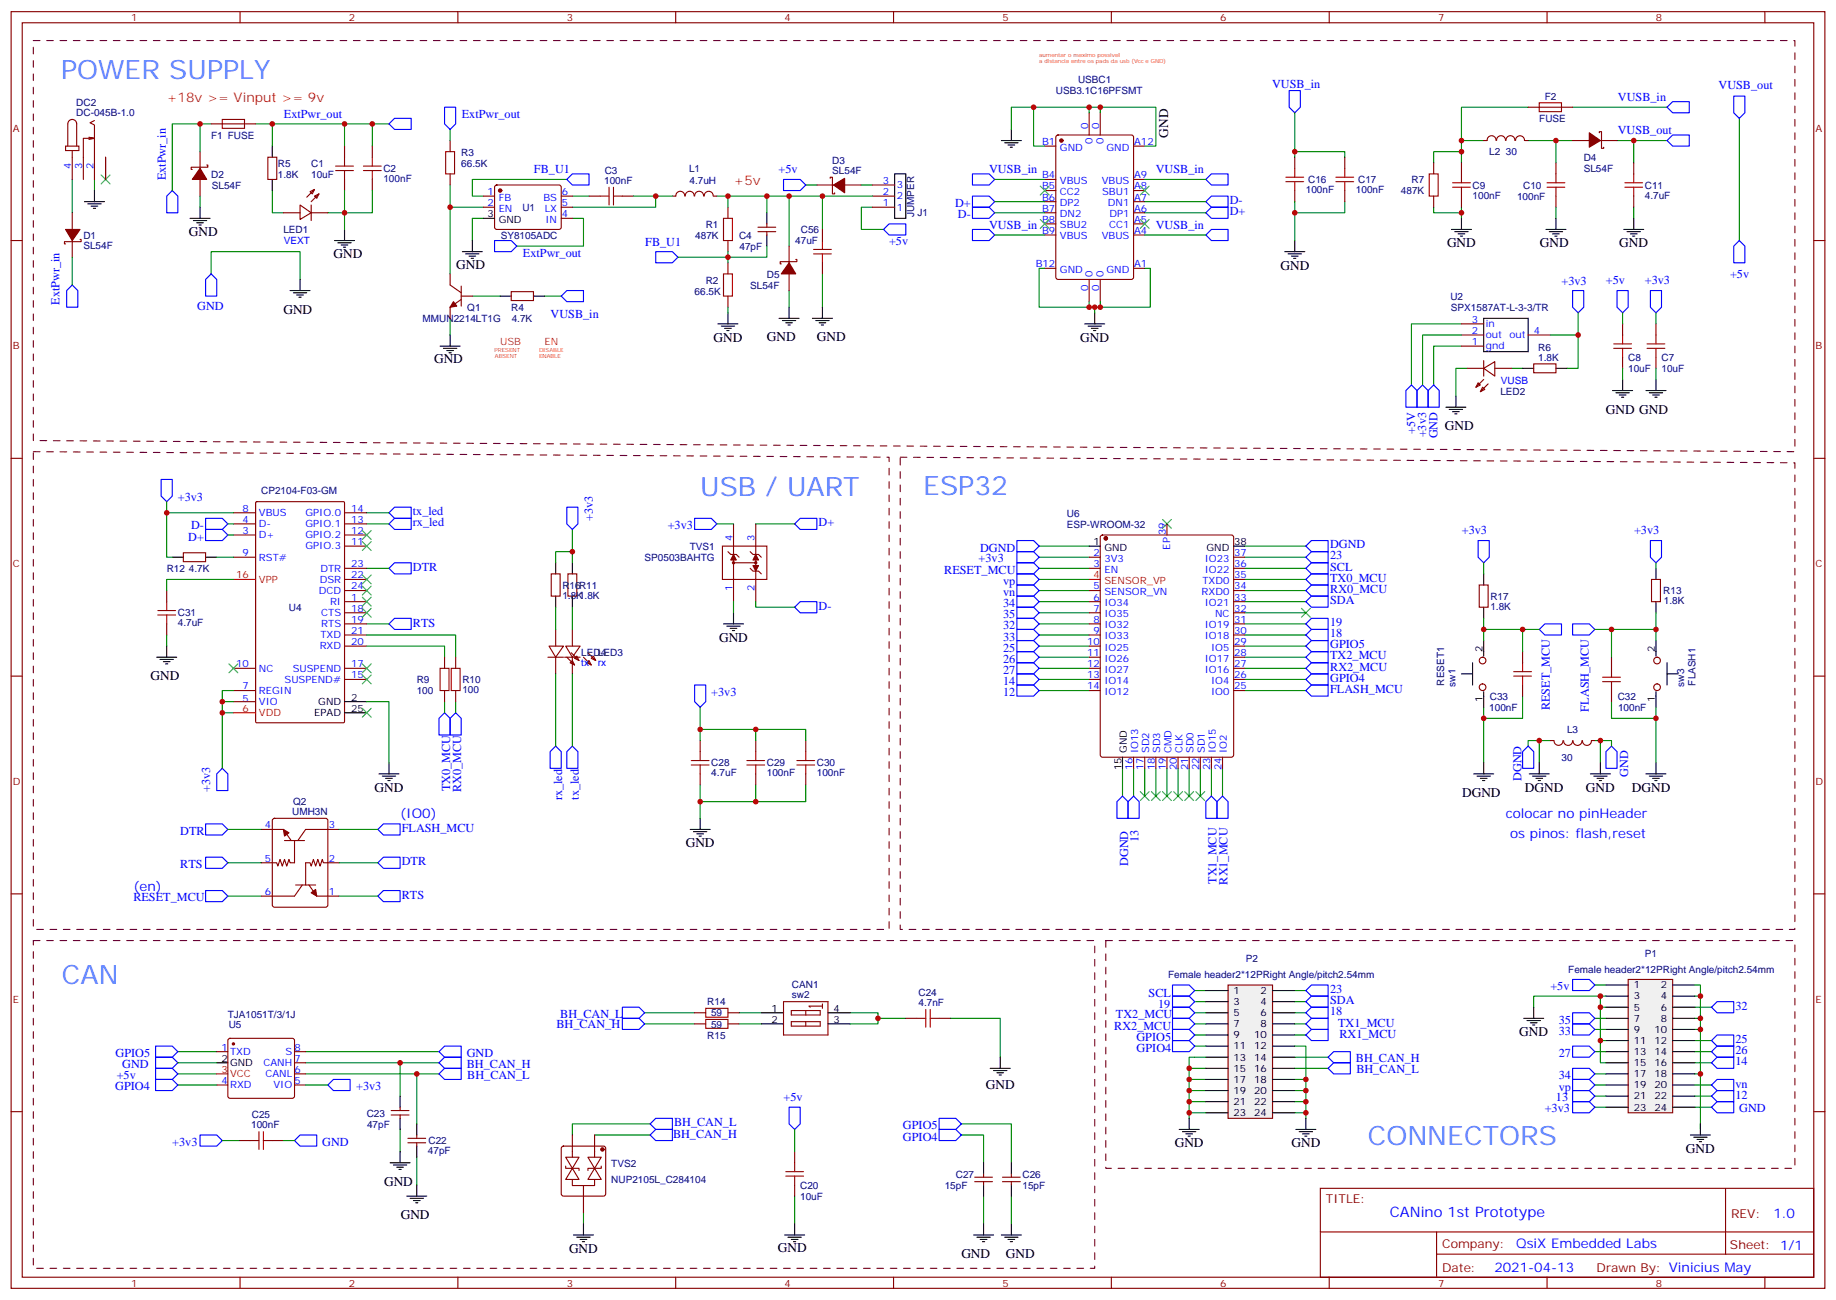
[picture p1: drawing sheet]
<svg xmlns="http://www.w3.org/2000/svg" width="583mm" height="413mm" viewBox="0 0 583 413" stroke-linecap="round" stroke-linejoin="round" font-family="sans-serif">
<defs><g id="words">
<g font-size="8.5" fill="#39f">
<text x="19.4" y="25.2">POWER SUPPLY</text>
<text x="222.3" y="157.5">USB / UART</text>
<text x="293" y="157.3">ESP32</text>
<text x="19.6" y="312.5">CAN</text>
<text x="434.2" y="363.7">CONNECTORS</text>
</g>
<text font-size="4.6" fill="#00f" x="441.2" y="386.3">CANino 1st Prototype</text>
<g font-size="4.2" fill="#f30">
<text x="52.9" y="32.3">+18v &gt;= Vinput &gt;= 9v</text>
<text x="232.8" y="58.7">+5v</text>
</g>
<g font-size="4.2">
<text x="370.8" y="43.7" transform="rotate(-90 370.8 43.7)">GND</text>
<text x="60" y="74.9">GND</text>
<text x="105.8" y="81.9">GND</text>
<text x="459.3" y="78.5">GND</text>
<text x="488.8" y="78.3">GND</text>
<text x="514" y="78.5">GND</text>
<text x="144.8" y="85.4">GND</text>
<text x="406.5" y="85.8">GND</text>
<text x="90" y="99.6">GND</text>
<text x="226.5" y="108.5">GND</text>
<text x="243.4" y="108.4">GND</text>
<text x="259.3" y="108.4">GND</text>
<text x="342.9" y="108.5">GND</text>
<text x="137.8" y="115.4">GND</text>
<text x="509.8" y="131.3">GND GND</text>
<text x="458.6" y="136.6">GND</text>
<text x="228.2" y="203.7">GND</text>
<text x="47.8" y="215.9">GND</text>
<text x="118.9" y="251.4">GND</text>
<text x="484" y="251.4">DGND</text>
<text x="503.4" y="251.4">GND</text>
<text x="518" y="251.4">DGND</text>
<text x="464.1" y="253">DGND</text>
<text x="217.7" y="269">GND</text>
<text x="482.2" y="329">GND</text>
<text x="312.9" y="345.7">GND</text>
<text x="372.9" y="364.2">GND</text>
<text x="409.9" y="364.2">GND</text>
<text x="535.2" y="366">GND</text>
<text x="121.9" y="376.4">GND</text>
<text x="127.2" y="387">GND</text>
<text x="180.6" y="397.8">GND</text>
<text x="246.9" y="397.7">GND</text>
<text x="305.2" y="399.4">GND</text>
<text x="319.3" y="399.4">GND</text>
</g>
<g font-size="4.2" fill="#00f">
<text x="127" y="259.8">(IO0)</text>
<text x="478" y="259.8">colocar no pinHeader</text>
<text x="479.3" y="266">os pinos: flash,reset</text>
<text x="42.3" y="282.8">(en)</text>
<text x="562.9" y="386.6">1.0</text>
<text x="481.3" y="396.1">QsiX Embedded Labs</text>
<text x="474.4" y="403.9">2021-04-13</text>
</g>
<g font-size="3.9" fill="#00f">
<text x="403.8" y="27.8">VUSB_in</text>
<text x="545.5" y="28.2">VUSB_out</text>
<text x="513.6" y="32.1">VUSB_in</text>
<text x="90.1" y="37.4">ExtPwr_out</text>
<text x="146.6" y="37.4">ExtPwr_out</text>
<text x="513.5" y="42.7">VUSB_out</text>
<text x="52.7" y="57.3" transform="rotate(-90 52.7 57.3)">ExtPwr_in</text>
<text x="169.5" y="55">FB_U1</text>
<text x="247.1" y="55">+5v</text>
<text x="314" y="55">VUSB_in</text>
<text x="366.9" y="55">VUSB_in</text>
<text x="303.2" y="65.8">D+</text>
<text x="390.3" y="64.8">D-</text>
<text x="304.1" y="69.3">D-</text>
<text x="390.3" y="68.3">D+</text>
<text x="204.8" y="77.9">FB_U1</text>
<text x="282.2" y="77.9">+5v</text>
<text x="314" y="72.7">VUSB_in</text>
<text x="366.9" y="72.7">VUSB_in</text>
<text x="166" y="81.5">ExtPwr_out</text>
<text x="549.2" y="88.2">+5v</text>
<text x="495.6" y="90.5">+3v3</text>
<text x="509.8" y="90.3">+5v</text>
<text x="522.1" y="90.3">+3v3</text>
<text x="18.9" y="96.8" transform="rotate(-90 18.9 96.8)">ExtPwr_in</text>
<text x="62.6" y="98.3">GND</text>
<text x="174.8" y="100.9">VUSB_in</text>
<text x="449.2" y="137.8" transform="rotate(-90 449.2 137.8)">+5V</text>
<text x="452.7" y="138.9" transform="rotate(-90 452.7 138.9)">+3v3</text>
<text x="456.3" y="139.2" transform="rotate(-90 456.3 139.2)">GND</text>
<text x="56.4" y="159.1">+3v3</text>
<text x="131.1" y="163.5">tx_led</text>
<text x="131.1" y="167.1">rx_led</text>
<text x="188.2" y="165.5" transform="rotate(-90 188.2 165.5)">+3v3</text>
<text x="259.8" y="167.1">D+</text>
<text x="59.8" y="171.6">D+</text>
<text x="60.7" y="168.1">D-</text>
<text x="212" y="168.1">+3v3</text>
<text x="464" y="169.6">+3v3</text>
<text x="518.7" y="169.6">+3v3</text>
<text x="310.6" y="178.5">+3v3</text>
<text x="311.1" y="175.2">DGND</text>
<text x="422.2" y="177.6">23</text>
<text x="422.2" y="174.1">DGND</text>
<text x="131.1" y="181.3">DTR</text>
<text x="299.7" y="182.2">RESET_MCU</text>
<text x="318.4" y="185.7">vp</text>
<text x="422.2" y="184.7">TX0_MCU</text>
<text x="422.2" y="181.2">SCL</text>
<text x="318.4" y="189.3">vn</text>
<text x="422.2" y="191.7">SDA</text>
<text x="422.2" y="188.2">RX0_MCU</text>
<text x="259.8" y="193.5">D-</text>
<text x="318.4" y="196.3">35</text>
<text x="318.4" y="192.8">34</text>
<text x="131.1" y="198.9">RTS</text>
<text x="318.4" y="203.4">33</text>
<text x="318.4" y="199.8">32</text>
<text x="422.2" y="202.3">18</text>
<text x="422.2" y="198.8">19</text>
<text x="318.4" y="206.9">25</text>
<text x="422.2" y="209.4">TX2_MCU</text>
<text x="422.2" y="205.8">GPIO5</text>
<text x="318.4" y="214">27</text>
<text x="318.4" y="210.4">26</text>
<text x="422.2" y="212.9">RX2_MCU</text>
<text x="225.8" y="220.9">+3v3</text>
<text x="318.4" y="221">12</text>
<text x="318.4" y="217.5">14</text>
<text x="422.2" y="220">FLASH_MCU</text>
<text x="422.2" y="216.4">GPIO4</text>
<text x="491.9" y="225.5" transform="rotate(-90 491.9 225.5)">RESET_MCU</text>
<text x="504.3" y="225.9" transform="rotate(-90 504.3 225.9)">FLASH_MCU</text>
<text x="66.7" y="251.5" transform="rotate(-90 66.7 251.5)">+3v3</text>
<text x="142.9" y="251.2" transform="rotate(-90 142.9 251.2)">TX0_MCU</text>
<text x="146.4" y="251.5" transform="rotate(-90 146.4 251.5)">RX0_MCU</text>
<text x="482.9" y="248" transform="rotate(-90 482.9 248)">DGND</text>
<text x="516.9" y="246.6" transform="rotate(-90 516.9 246.6)">GND</text>
<text x="178.5" y="254.1" transform="rotate(-90 178.5 254.1)">rx_led</text>
<text x="183.8" y="253.9" transform="rotate(-90 183.8 253.9)">tx_led</text>
<text x="57.2" y="265.1">DTR</text>
<text x="127.5" y="264.2">FLASH_MCU</text>
<text x="361.4" y="267.5" transform="rotate(-90 361.4 267.5)">13</text>
<text x="57.2" y="275.7">RTS</text>
<text x="127.5" y="274.8">DTR</text>
<text x="358.1" y="275" transform="rotate(-90 358.1 275)">DGND</text>
<text x="386.1" y="280.7" transform="rotate(-90 386.1 280.7)">TX1_MCU</text>
<text x="389.6" y="280.9" transform="rotate(-90 389.6 280.9)">RX1_MCU</text>
<text x="42.3" y="286.1">RESET_MCU</text>
<text x="127.5" y="285.4">RTS</text>
<text x="364.6" y="316.4">SCL</text>
<text x="422.2" y="315.2">23</text>
<text x="492.1" y="314.3">+5v</text>
<text x="177.9" y="323.1">BH_CAN_L</text>
<text x="354.2" y="323.3">TX2_MCU</text>
<text x="367.6" y="319.9">19</text>
<text x="422.2" y="322.3">18</text>
<text x="422.2" y="318.7">SDA</text>
<text x="550.9" y="320.5">32</text>
<text x="176.6" y="326.3">BH_CAN_H</text>
<text x="353.7" y="327">RX2_MCU</text>
<text x="424.8" y="326">TX1_MCU</text>
<text x="425.2" y="329.5">RX1_MCU</text>
<text x="494.8" y="325.1">35</text>
<text x="494.8" y="328.6">33</text>
<text x="36.7" y="335.5">GPIO5</text>
<text x="148.2" y="335.5">GND</text>
<text x="360.8" y="330.4">GPIO5</text>
<text x="360.8" y="334">GPIO4</text>
<text x="494.8" y="335.7">27</text>
<text x="550.9" y="334.7">26</text>
<text x="550.9" y="331.1">25</text>
<text x="38.8" y="339">GND</text>
<text x="148.2" y="339">BH_CAN_H</text>
<text x="430.4" y="337.2">BH_CAN_H</text>
<text x="430.5" y="340.8">BH_CAN_L</text>
<text x="550.9" y="338.1">14</text>
<text x="36.6" y="346.1">GPIO4</text>
<text x="37" y="342.5">+5v</text>
<text x="113" y="346.1">+3v3</text>
<text x="148.3" y="342.5">BH_CAN_L</text>
<text x="494.8" y="346.3">vp</text>
<text x="494.8" y="342.7">34</text>
<text x="550.9" y="345.3">vn</text>
<text x="248.7" y="349.6">+5v</text>
<text x="490.3" y="353.2">+3v3</text>
<text x="493.9" y="349.6">13</text>
<text x="550.9" y="348.8">12</text>
<text x="552.1" y="353.1">GND</text>
<text x="214" y="357.7">BH_CAN_L</text>
<text x="286.6" y="358.6">GPIO5</text>
<text x="54.7" y="363.7">+3v3</text>
<text x="102.3" y="363.7">GND</text>
<text x="213.6" y="361.3">BH_CAN_H</text>
<text x="286.6" y="362.1">GPIO4</text>
</g>
<g font-size="3.9" fill="#800">
<text x="420.9" y="381.9">TITLE:</text>
<text x="549.5" y="386.6">REV:</text>
<text x="457.8" y="396.1">Company:</text>
<text x="549.1" y="396.7">Sheet: 1/1</text>
<text x="457.8" y="403.8">Date:</text>
<text x="506.8" y="403.8">Drawn By: Vinicius May</text>
</g>
<g font-size="3.2" fill="#800">
<text x="41.6" y="6.7">1</text>
<text x="110.8" y="6.7">2</text>
<text x="179.9" y="6.7">3</text>
<text x="249.1" y="6.7">4</text>
<text x="318.2" y="6.7">5</text>
<text x="387.3" y="6.7">6</text>
<text x="456.5" y="6.7">7</text>
<text x="525.6" y="6.7">8</text>
<text x="4.1" y="41.8">A</text>
<text x="576.3" y="41.8">A</text>
<text x="4.1" y="110.9">B</text>
<text x="576.3" y="110.9">B</text>
<text x="4.1" y="180.1">C</text>
<text x="576.3" y="180.1">C</text>
<text x="4.1" y="249.2">D</text>
<text x="576.3" y="249.2">D</text>
<text x="4.1" y="318.4">E</text>
<text x="576.3" y="318.4">E</text>
<text x="41.6" y="408.5">1</text>
<text x="110.8" y="408.5">2</text>
<text x="179.9" y="408.5">3</text>
<text x="249.1" y="408.5">4</text>
<text x="318.2" y="408.5">5</text>
<text x="387.3" y="408.5">6</text>
<text x="456.5" y="408.5">7</text>
<text x="525.6" y="408.5">8</text>
</g>
<g font-size="3.2" fill="#000080">
<text x="335.1" y="29.9">USB3.1C16PFSMT</text>
<text x="342.2" y="26.4">USBC1</text>
<text x="24.2" y="33.7">DC2</text>
<text x="490.4" y="31.7">F2</text>
<text x="24.2" y="36.9">DC-045B-1.0</text>
<text x="488.6" y="38.7">FUSE</text>
<text x="67" y="44.1">F1 FUSE</text>
<text x="88.2" y="52.9">R5</text>
<text x="98.8" y="52.9">C1</text>
<text x="146.4" y="53">66.5K</text>
<text x="146.4" y="49.4">R3</text>
<text x="264.2" y="52">D3</text>
<text x="472.7" y="49.4">L2</text>
<text x="478" y="49.4">30</text>
<text x="502.7" y="51.2">D4</text>
<text x="67" y="56.4">D2</text>
<text x="67.2" y="59.9">SL54F</text>
<text x="88.2" y="56.4">1.8K</text>
<text x="98.8" y="56.4">10uF</text>
<text x="121.7" y="57.8">100nF</text>
<text x="121.7" y="54.6">C2</text>
<text x="191.8" y="58.4">100nF</text>
<text x="192" y="55.1">C3</text>
<text x="218.7" y="54.7">L1</text>
<text x="218.9" y="58.3">4.7uH</text>
<text x="264.2" y="55.2">SL54F</text>
<text x="415.2" y="58.1">C16</text>
<text x="431.1" y="58.1">C17</text>
<text x="448" y="58.2">R7</text>
<text x="467.4" y="59.9">C9</text>
<text x="483.5" y="59.9">C10</text>
<text x="502.7" y="54.7">SL54F</text>
<text x="522.1" y="59.9">C11</text>
<text x="414.5" y="61.3">100nF</text>
<text x="430.4" y="61.3">100nF</text>
<text x="444.7" y="61.7">487K</text>
<text x="467.4" y="63.1">100nF</text>
<text x="481.5" y="63.4">100nF</text>
<text x="522.1" y="63.1">4.7uF</text>
<text x="165.8" y="67.1">U1</text>
<text x="290.2" y="68.9" transform="rotate(-90 290.2 68.9)">JUMPER</text>
<text x="291.2" y="68.7">J1</text>
<text x="26.5" y="75.8">D1</text>
<text x="90" y="74.1">LED1</text>
<text x="158.9" y="75.8">SY8105ADC</text>
<text x="220.7" y="75.8">487K</text>
<text x="224" y="72.3">R1</text>
<text x="234.6" y="75.9">C4</text>
<text x="252.4" y="77.6">47uF</text>
<text x="254.2" y="74">C56</text>
<text x="26.5" y="78.9">SL54F</text>
<text x="234.7" y="79.4">47pF</text>
<text x="243.4" y="88.2">D5</text>
<text x="220.5" y="93.5">66.5K</text>
<text x="224" y="90">R2</text>
<text x="238.1" y="91.8">SL54F</text>
<text x="460.4" y="95.2">U2</text>
<text x="148.3" y="98.8">Q1</text>
<text x="162.3" y="98.8">R4</text>
<text x="460.6" y="98.7">SPX1587AT-L-3-3/TR</text>
<text x="134.2" y="102.3">MMUN2214LT1G</text>
<text x="162.4" y="102.4">4.7K</text>
<text x="488.2" y="111.3">R6</text>
<text x="488.2" y="114.5">1.8K</text>
<text x="516.8" y="118.2">10uF</text>
<text x="516.8" y="114.7">C8</text>
<text x="527.4" y="118.2">10uF</text>
<text x="527.4" y="114.7">C7</text>
<text x="476.3" y="125.3">LED2</text>
<text x="82.9" y="157">CP2104-F03-GM</text>
<text x="338.7" y="167.6">ESP-WROOM-32</text>
<text x="338.7" y="164">U6</text>
<text x="204.6" y="178.2">SP0503BAHTG</text>
<text x="218.9" y="174.6">TVS1</text>
<text x="52.9" y="181.7">R12</text>
<text x="60" y="181.7">4.7K</text>
<text x="178.5" y="190.3">1.8K1.8K</text>
<text x="178.5" y="187">R16R11</text>
<text x="473.1" y="190.3">R17</text>
<text x="528" y="188.6">R13</text>
<text x="528.2" y="191.8">1.8K</text>
<text x="56.4" y="195.7">C31</text>
<text x="91.7" y="194">U4</text>
<text x="473.1" y="193.6">1.8K</text>
<text x="56.4" y="198.9">4.7uF</text>
<text x="184.5" y="208.1">LED4</text>
<text x="189.8" y="208.1">LED3</text>
<text x="132.3" y="220.4">100</text>
<text x="132.3" y="216.9">R9</text>
<text x="146.8" y="220.1">100</text>
<text x="146.8" y="216.8">R10</text>
<text x="458.4" y="217.7" transform="rotate(-90 458.4 217.7)">RESET1</text>
<text x="462" y="218" transform="rotate(-90 462 218)">sw1</text>
<text x="534.6" y="218" transform="rotate(-90 534.6 218)">sw3</text>
<text x="538.2" y="217.7" transform="rotate(-90 538.2 217.7)">FLASH1</text>
<text x="472.7" y="225.7">100nF</text>
<text x="472.9" y="222.2">C33</text>
<text x="513.5" y="222.3">C32</text>
<text x="513.6" y="225.8">100nF</text>
<text x="497.4" y="232.8">L3</text>
<text x="225.8" y="243.3">C28</text>
<text x="243.4" y="243.3">C29</text>
<text x="259.3" y="243.3">C30</text>
<text x="495.7" y="241.6">30</text>
<text x="225.8" y="246.5">4.7uF</text>
<text x="243.4" y="246.5">100nF</text>
<text x="259.3" y="246.5">100nF</text>
<text x="93" y="255.7">Q2</text>
<text x="92.8" y="258.8">UMH3N</text>
<text x="395.5" y="305.3">P2</text>
<text x="522.1" y="303.9">P1</text>
<text x="370.8" y="310.6">Female header2*12PRight Angle/pitch2.54mm</text>
<text x="497.8" y="308.8">Female header2*12PRight Angle/pitch2.54mm</text>
<text x="251.4" y="317">sw2</text>
<text x="251.4" y="313.7">CAN1</text>
<text x="291.5" y="316.1">C24</text>
<text x="72.3" y="323.1">TJA1051T/3/1J</text>
<text x="224.5" y="319.2">R14</text>
<text x="225.7" y="322.7">59</text>
<text x="291.5" y="319.4">4.7nF</text>
<text x="72.6" y="326.4">U5</text>
<text x="224.5" y="329.8">R15</text>
<text x="225.7" y="326.2">59</text>
<text x="79.7" y="358.2">100nF</text>
<text x="79.9" y="355">C25</text>
<text x="116.4" y="354.5">C23</text>
<text x="116.5" y="358.1">47pF</text>
<text x="136" y="363.2">C22</text>
<text x="135.8" y="366.5">47pF</text>
<text x="194" y="370.4">TVS2</text>
<text x="194" y="375.7">NUP2105L_C284104</text>
<text x="254" y="377.5">C20</text>
<text x="299.9" y="377.5">15pF</text>
<text x="303.4" y="374">C27</text>
<text x="324.6" y="377.5">15pF</text>
<text x="324.6" y="374">C26</text>
<text x="254" y="381.1">10uF</text>
</g>
<g font-size="3.2" fill="#00f">
<text x="345.4" y="41.1" transform="rotate(-90 345.4 41.1)">0</text>
<text x="348.9" y="41.1" transform="rotate(-90 348.9 41.1)">0</text>
<text x="330.8" y="46">B1</text>
<text x="336.4" y="47.8">GND</text>
<text x="346.8" y="45.6" transform="rotate(-90 346.8 45.6)">0</text>
<text x="350.3" y="45.6" transform="rotate(-90 350.3 45.6)">0</text>
<text x="351.2" y="47.8">GND</text>
<text x="360" y="46">A12</text>
<text x="22.6" y="53.7" transform="rotate(-90 22.6 53.7)">4</text>
<text x="26.1" y="53.7" transform="rotate(-90 26.1 53.7)">3</text>
<text x="29.6" y="53.7" transform="rotate(-90 29.6 53.7)">2</text>
<text x="280.2" y="58.4">3</text>
<text x="284.7" y="59.8">3</text>
<text x="330.8" y="56.6">B4</text>
<text x="336.4" y="58.4">VBUS</text>
<text x="349.7" y="58.4">VBUS</text>
<text x="360" y="56.6">A9</text>
<text x="154.8" y="61.9">1</text>
<text x="154.8" y="65.4">2</text>
<text x="158.3" y="63.7">FB</text>
<text x="172.5" y="63.7">BS</text>
<text x="178.3" y="65.4">5</text>
<text x="178.3" y="61.9">6</text>
<text x="280.2" y="61.9">2</text>
<text x="280.2" y="65.4">1</text>
<text x="284.7" y="63.3">2</text>
<text x="330.8" y="60.1">B5</text>
<text x="330.8" y="63.7">B6</text>
<text x="336.4" y="61.9">CC2</text>
<text x="336.4" y="65.4">DP2</text>
<text x="349.8" y="61.9">SBU1</text>
<text x="351.7" y="65.4">DN1</text>
<text x="360" y="63.7">A7</text>
<text x="360" y="60.1">A8</text>
<text x="158.3" y="67.2">EN</text>
<text x="172.9" y="67.2">LX</text>
<text x="173.1" y="70.7">IN</text>
<text x="178.3" y="69">4</text>
<text x="284.7" y="66.9">1</text>
<text x="330.8" y="67.2">B7</text>
<text x="330.8" y="70.7">B8</text>
<text x="336.4" y="69">DN2</text>
<text x="352.2" y="69">DP1</text>
<text x="360" y="70.7">A5</text>
<text x="360" y="67.2">A6</text>
<text x="90.1" y="77.6">VEXT</text>
<text x="330.8" y="74.3">B9</text>
<text x="336.4" y="72.5">SBU2</text>
<text x="336.4" y="76">VBUS</text>
<text x="349.7" y="76">VBUS</text>
<text x="352.1" y="72.5">CC1</text>
<text x="360" y="74.3">A4</text>
<text x="328.8" y="84.8">B12</text>
<text x="336.4" y="86.6">GND</text>
<text x="346.8" y="88" transform="rotate(-90 346.8 88)">0</text>
<text x="350.3" y="88" transform="rotate(-90 350.3 88)">0</text>
<text x="351.2" y="86.6">GND</text>
<text x="360" y="84.8">A1</text>
<text x="345.4" y="92.5" transform="rotate(-90 345.4 92.5)">0</text>
<text x="348.9" y="92.5" transform="rotate(-90 348.9 92.5)">0</text>
<text x="467.2" y="106">2</text>
<text x="467.2" y="102.5">3</text>
<text x="471.7" y="107.4">out</text>
<text x="471.7" y="103.9">in</text>
<text x="479.2" y="107.4">out</text>
<text x="486.8" y="106">4</text>
<text x="467.2" y="109.5">1</text>
<text x="471.7" y="110.9">gnd</text>
<text x="476.4" y="121.8">VUSB</text>
<text x="77" y="166">4</text>
<text x="77" y="162.5">8</text>
<text x="82.2" y="167.4">D-</text>
<text x="82.2" y="163.9">VBUS</text>
<text x="96.9" y="167.4">GPIO.1</text>
<text x="96.9" y="163.9">GPIO.0</text>
<text x="111.5" y="166">13</text>
<text x="111.5" y="162.5">14</text>
<text x="77" y="169.5">3</text>
<text x="82.2" y="170.9">D+</text>
<text x="96.9" y="170.9">GPIO.2</text>
<text x="111.5" y="173">11</text>
<text x="111.5" y="169.5">12</text>
<text x="232.5" y="171.6" transform="rotate(-90 232.5 171.6)">4</text>
<text x="239.5" y="171.6" transform="rotate(-90 239.5 171.6)">3</text>
<text x="370.1" y="169.9" transform="rotate(-90 370.1 169.9)">39</text>
<text x="77" y="176.6">9</text>
<text x="82.2" y="178">RST#</text>
<text x="96.9" y="174.4">GPIO.3</text>
<text x="347.1" y="176.6">2</text>
<text x="350.6" y="178.3">3V3</text>
<text x="371.5" y="174.5" transform="rotate(-90 371.5 174.5)">EP</text>
<text x="382.4" y="178.3">IO23</text>
<text x="391.8" y="176.6">37</text>
<text x="101.5" y="185">DSR</text>
<text x="101.7" y="181.5">DTR</text>
<text x="111.5" y="183.6">22</text>
<text x="111.5" y="180.1">23</text>
<text x="347.1" y="180.1">3</text>
<text x="350.6" y="181.9">EN</text>
<text x="381.7" y="185.4">TXD0</text>
<text x="382.4" y="181.9">IO22</text>
<text x="391.8" y="183.6">35</text>
<text x="391.8" y="180.1">36</text>
<text x="101.2" y="188.6">DCD</text>
<text x="111.5" y="190.7">1</text>
<text x="111.5" y="187.1">24</text>
<text x="232.5" y="187.8" transform="rotate(-90 232.5 187.8)">1</text>
<text x="239.5" y="187.8" transform="rotate(-90 239.5 187.8)">2</text>
<text x="347.1" y="187.1">5</text>
<text x="347.1" y="190.7">6</text>
<text x="350.6" y="188.9">SENSOR_VN</text>
<text x="381.4" y="188.9">RXD0</text>
<text x="391.8" y="190.7">33</text>
<text x="391.8" y="187.1">34</text>
<text x="102" y="195.6">CTS</text>
<text x="104.8" y="192.1">RI</text>
<text x="111.5" y="194.2">18</text>
<text x="111.5" y="197.7">19</text>
<text x="347.1" y="194.2">7</text>
<text x="347.1" y="197.7">8</text>
<text x="350.6" y="192.4">IO34</text>
<text x="350.6" y="196">IO35</text>
<text x="382.4" y="192.4">IO21</text>
<text x="385.7" y="196">NC</text>
<text x="391.8" y="197.7">31</text>
<text x="391.8" y="194.2">32</text>
<text x="101.7" y="202.7">TXD</text>
<text x="102" y="199.1">RTS</text>
<text x="111.5" y="201.3">21</text>
<text x="347.1" y="201.3">9</text>
<text x="350.6" y="199.5">IO32</text>
<text x="350.6" y="203">IO33</text>
<text x="382.4" y="203">IO18</text>
<text x="382.4" y="199.5">IO19</text>
<text x="391.8" y="201.3">30</text>
<text x="101.5" y="206.2">RXD</text>
<text x="111.5" y="204.8">20</text>
<text x="345" y="204.8">10</text>
<text x="345" y="208.3">11</text>
<text x="350.6" y="206.6">IO25</text>
<text x="384.4" y="206.6">IO5</text>
<text x="391.8" y="208.3">28</text>
<text x="391.8" y="204.8">29</text>
<text x="75" y="211.8">10</text>
<text x="82.2" y="213.3">NC</text>
<text x="92.9" y="213.3">SUSPEND</text>
<text x="111.5" y="215.4">15</text>
<text x="111.5" y="211.8">17</text>
<text x="184.5" y="211.4">tx</text>
<text x="189.8" y="211.4">rx</text>
<text x="345" y="211.8">12</text>
<text x="345" y="215.4">13</text>
<text x="350.6" y="210.1">IO26</text>
<text x="350.6" y="213.6">IO27</text>
<text x="382.4" y="213.6">IO16</text>
<text x="382.4" y="210.1">IO17</text>
<text x="391.8" y="215.4">26</text>
<text x="391.8" y="211.8">27</text>
<text x="77" y="218.9">7</text>
<text x="82.2" y="220.3">REGIN</text>
<text x="90.3" y="216.8">SUSPEND#</text>
<text x="345" y="218.9">14</text>
<text x="350.6" y="217.1">IO14</text>
<text x="350.6" y="220.7">IO12</text>
<text x="384.4" y="220.7">IO0</text>
<text x="384.4" y="217.1">IO4</text>
<text x="391.8" y="218.9">25</text>
<text x="77" y="222.8">5</text>
<text x="82.2" y="223.8">VIO</text>
<text x="361.2" y="239.1" transform="rotate(-90 361.2 239.1)">IO13</text>
<text x="364.8" y="239.1" transform="rotate(-90 364.8 239.1)">SD2</text>
<text x="368.3" y="239.1" transform="rotate(-90 368.3 239.1)">SD3</text>
<text x="371.8" y="239.1" transform="rotate(-90 371.8 239.1)">CMD</text>
<text x="375.4" y="239.1" transform="rotate(-90 375.4 239.1)">CLK</text>
<text x="378.9" y="239.1" transform="rotate(-90 378.9 239.1)">SD0</text>
<text x="382.4" y="239.1" transform="rotate(-90 382.4 239.1)">SD1</text>
<text x="385.9" y="239.1" transform="rotate(-90 385.9 239.1)">IO15</text>
<text x="389.5" y="239.1" transform="rotate(-90 389.5 239.1)">IO2</text>
<text x="359.5" y="244.6" transform="rotate(-90 359.5 244.6)">16</text>
<text x="363" y="244.6" transform="rotate(-90 363 244.6)">17</text>
<text x="366.5" y="244.6" transform="rotate(-90 366.5 244.6)">18</text>
<text x="370.1" y="244.6" transform="rotate(-90 370.1 244.6)">19</text>
<text x="373.6" y="244.6" transform="rotate(-90 373.6 244.6)">20</text>
<text x="377.1" y="244.6" transform="rotate(-90 377.1 244.6)">21</text>
<text x="380.6" y="244.6" transform="rotate(-90 380.6 244.6)">22</text>
<text x="384.2" y="244.6" transform="rotate(-90 384.2 244.6)">23</text>
<text x="387.7" y="244.6" transform="rotate(-90 387.7 244.6)">24</text>
<text x="84.1" y="263">4</text>
<text x="104.4" y="263">3</text>
<text x="84.1" y="273.6">5</text>
<text x="104.4" y="273.6">2</text>
<text x="84.1" y="284.2">6</text>
<text x="104.4" y="284.2">1</text>
<text x="70.3" y="333.6">1</text>
<text x="73" y="335">TXD</text>
<text x="90.6" y="335">S</text>
<text x="93.5" y="333.6">8</text>
<text x="83.6" y="338.5">CANH</text>
<text x="93.5" y="340.6">6</text>
<text x="93.5" y="337.1">7</text>
<text x="70.3" y="344.1">4</text>
<text x="73" y="345.5">RXD</text>
<text x="84.3" y="342">CANL</text>
<text x="86.8" y="345.5">VIO</text>
<text x="93.5" y="344.1">5</text>
</g>
<g font-size="3.2">
<text x="154.8" y="69">3</text>
<text x="158.3" y="70.7">GND</text>
<text x="347.1" y="173">1</text>
<text x="391.8" y="173">38</text>
<text x="350.6" y="174.8">GND</text>
<text x="383" y="174.8">GND</text>
<text x="470.6" y="206.9" transform="rotate(-90 470.6 206.9)">2</text>
<text x="525.3" y="206.9" transform="rotate(-90 525.3 206.9)">2</text>
<text x="99.8" y="227.4">EPAD</text>
<text x="101" y="223.8">GND</text>
<text x="111.5" y="222.4">2</text>
<text x="111.5" y="226">25</text>
<text x="470.6" y="223" transform="rotate(-90 470.6 223)">1</text>
<text x="525.3" y="223" transform="rotate(-90 525.3 223)">1</text>
<text x="357.7" y="239.1" transform="rotate(-90 357.7 239.1)">GND</text>
<text x="356" y="244.6" transform="rotate(-90 356 244.6)">15</text>
<text x="391.6" y="315.6">1</text>
<text x="400.2" y="315.6">2</text>
<text x="518.6" y="313.8">1</text>
<text x="518.6" y="317.3">3</text>
<text x="527.2" y="313.8">2</text>
<text x="527.2" y="317.3">4</text>
<text x="244.9" y="321.2">1</text>
<text x="264.6" y="321.2">4</text>
<text x="391.6" y="319.1">3</text>
<text x="391.6" y="322.6">5</text>
<text x="400.2" y="319.1">4</text>
<text x="400.2" y="322.6">6</text>
<text x="518.6" y="320.9">5</text>
<text x="527.2" y="320.9">6</text>
<text x="244.9" y="324.7">2</text>
<text x="264.6" y="324.7">3</text>
<text x="391.6" y="326.1">7</text>
<text x="391.6" y="329.7">9</text>
<text x="398.1" y="329.7">10</text>
<text x="400.2" y="326.1">8</text>
<text x="518.6" y="324.4">7</text>
<text x="518.6" y="327.9">9</text>
<text x="525.1" y="327.9">10</text>
<text x="527.2" y="324.4">8</text>
<text x="391.6" y="333.2">11</text>
<text x="398.1" y="333.2">12</text>
<text x="518.6" y="331.4">11</text>
<text x="518.6" y="335">13</text>
<text x="525.1" y="331.4">12</text>
<text x="525.1" y="335">14</text>
<text x="70.3" y="337.1">2</text>
<text x="73" y="338.5">GND</text>
<text x="391.6" y="336.7">13</text>
<text x="391.6" y="340.3">15</text>
<text x="398.1" y="336.7">14</text>
<text x="398.1" y="340.3">16</text>
<text x="518.6" y="338.5">15</text>
<text x="525.1" y="338.5">16</text>
<text x="391.6" y="343.8">17</text>
<text x="391.6" y="347.3">19</text>
<text x="398.1" y="343.8">18</text>
<text x="398.1" y="347.3">20</text>
<text x="518.6" y="342">17</text>
<text x="518.6" y="345.5">19</text>
<text x="525.1" y="342">18</text>
<text x="525.1" y="345.5">20</text>
<text x="391.6" y="350.8">21</text>
<text x="398.1" y="350.8">22</text>
<text x="518.6" y="349.1">21</text>
<text x="518.6" y="352.6">23</text>
<text x="525.1" y="349.1">22</text>
<text x="525.1" y="352.6">24</text>
<text x="391.6" y="354.4">23</text>
<text x="398.1" y="354.4">24</text>
</g>
<g font-size="3.2" fill="#f30">
<text x="158.7" y="109.4">USB</text>
<text x="172.9" y="109.5">EN</text>
</g>
<g font-size="3.2" fill="#f00">
<text x="75" y="183.6">16</text>
<text x="82.2" y="185">VPP</text>
<text x="347.1" y="183.6">4</text>
<text x="350.6" y="185.4">SENSOR_VP</text>
<text x="77" y="226">6</text>
<text x="82.2" y="227.4">VDD</text>
<text x="70.3" y="340.6">3</text>
<text x="73" y="342">VCC</text>
</g>
<g font-size="1.8" fill="#f30">
<text x="329.8" y="18">aumentar o maximo possivel</text>
<text x="329.8" y="19.9">a distancia entre os pads da usb (Vcc e GND)</text>
<text x="157" y="111.7">PRESENT</text>
<text x="157.1" y="113.5">ABSENT</text>
<text x="171.1" y="111.7">DISABLE</text>
<text x="171.1" y="113.5">ENABLE</text>
</g>
</g></defs>
<g fill="none" stroke="#870000" stroke-width=".35">
<path d="M3.5 3.7h575.8v405.3h-575.8zM7.1 7.2h568.6v398.3h-568.6zM76.2 3.7v3.5M145.3 3.7v3.5M214.5 3.7v3.5M283.6 3.7v3.5M352.8 3.7v3.5M421.9 3.7v3.5M491.1 3.7v3.5M560.2 3.7v3.5M30 38.3l-1.4 .7 1.4 .7v17.3M67 39.3h14.1"/>
<path d="M345.7 35.8v7.1M349.2 35.8v7.1M485.1 34h14.1M20.8 46.4h4.2v1.4h-4.2zM21.5 46.4v-7.1a1.41 1.41 0 0 1 1.4-1.4 1.41 1.41 0 0 1 1.4 1.4v7.1M22.9 47.8v9.2M28.2 43.6l1.8 .3h-3.5v13.1M30 43.9l-1.8 .4M33.5 49.9v7.1M63.5 48.2v5.2M63.5 57v5.3M65.6 52.4h.4v.7h-5.3v.7h.3"/>
<path d="M85 49.9h2.8v7.1h-2.8zM109.4 46.4v3.5M109.4 57v3.5M118.2 46.4v3.5M118.2 57v3.5M142.9 44.6v3.6M142.9 55.2v3.5M157.2 58.9l.5-.2 20 .1 .5 .6-.1 13-.7 .4h-20l-.4-.7v-12.7zM259.3 58.7h5.3M263.5 56.6v-.3h.7v5.3h.7v-.4M268.1 58.7h5.3M276.9 58.7h7.1"/>
<path d="M331.6 46.4h3.5M331.6 57h3.5M335.4 43.1l.4-.2h23.3l.7 .4v44.7l-.4 .7h-23.6l-.6-.4-.1-44.7zM359.8 46.4h3.6M359.8 57h3.6M411 49.9v3.5M426.9 49.9v3.5M455.1 51.7v3.5M463.9 51.7v3.5M471 44.6h1M472.1 44.6a1.41 1.41 0 0 1 1.4-1.5 1.41 1.41 0 0 1 1.4 1.5M475.1 44.6a1.41 1.41 0 0 1 1.4-1.5 1.41 1.41 0 0 1 1.4 1.5"/>
<path d="M478 44.6a1.41 1.41 0 0 1 1.4-1.5 1.41 1.41 0 0 1 1.4 1.5M481.1 44.6a1.41 1.41 0 0 1 1.4-1.5 1.41 1.41 0 0 1 1.4 1.5M484 44.6h1.1M493.9 51.7v3.5M499.2 44.6h5.3M507.6 42.2v-.4h.8v5.3h.7v-.4M508 44.6h5.3M518.6 51.7v3.5M3.5 76.4h3.6M22.9 67.6v5.2M22.9 76.4v5.3M25.4 76h.4v.7h-5.3v.7h.3"/>
<path d="M90 67.6h5.2M95.2 65.1l3.6 2.5-3.6 2.1zM98.4 60.9l1.4-.8-.7 1.5zM98.8 67.6h5.3M98.8 65.1v4.9M99.8 62.3l1.4-.7-.7 1.4zM99.8 60.1l-2.4 2.5M101.2 61.6l-2.4 2.4M153.5 62.3h3.5M153.5 65.8h3.5M178.2 62.3h3.5M178.2 65.8h3.5"/>
<path d="M178.2 69.3h3.5M187 62.3h3.5M197.6 62.3h3.5M213.4 62.3h1.1M214.5 62.2a1.41 1.41 0 0 1 1.4-1.5 1.41 1.41 0 0 1 1.4 1.5M217.5 62.2a1.41 1.41 0 0 1 1.4-1.5 1.41 1.41 0 0 1 1.4 1.5M220.5 62.2a1.41 1.41 0 0 1 1.4-1.5 1.41 1.41 0 0 1 1.4 1.5M223.6 62.2a1.41 1.41 0 0 1 1.4-1.5 1.41 1.41 0 0 1 1.4 1.5M226.5 62.3h1M231.1 65.8v3.5M231.1 76.4v3.5M240.6 73.6h5.6"/>
<path d="M240.6 72.1h5.6M243.4 71.1v1M243.4 73.6v1M250.5 78.1v5.3M261.1 72.8v3.6M276.9 62.3h7.1M276.9 65.8h7.1M331.6 60.5h3.5M331.6 64h3.5M331.6 67.6h3.5M331.6 71.1h3.5M331.6 74.6h3.5"/>
<path d="M359.8 60.5h3.6M359.8 64h3.6M359.8 67.6h3.6M359.8 71.1h3.6M359.8 74.6h3.6M411 60.5v3.5M426.9 60.5v3.5M455.1 62.3v3.5M463.9 62.3v3.5M493.9 62.3v3.5M518.6 62.3v3.5M575.7 76.4h3.6"/>
<path d="M142.9 87v3.5l3.5 2.5M146.4 95.1l-3.5 2.4v3.6M146.4 94h3.5M146.4 90.8v6.4M162.3 92.6h7v2.8h-7zM231.1 83.4v3.6M231.1 94v3.5M250.5 87v5.3M252.6 82.4h.3v.7h-5.3v.7h.4M261.1 83.4v3.6M331.6 85.2h3.5M345.7 88.7v7.1"/>
<path d="M349.2 88.7v7.1M359.8 85.2h3.6M463.9 109.9h7.1M463.9 106.4h7.1M463.9 102.8h7.1M465.7 116.9h5.3M471 116.9l3.5-2.1v4.6zM471 114.5v4.9M474.5 116.9h5.3M485.1 106.4h7M486.8 115.5h7.1v2.9h-7.1zM515.1 102.8v3.6"/>
<path d="M515.1 113.4v3.5M525.6 102.8v3.6M525.6 113.4v3.5M469.2 121.5l.7 .7-1.4 .7zM470.6 122.9l.7 .7-1.4 .8zM471 120.5l-2.5 2.4M472.4 121.9l-2.5 2.5M3.5 145.5h3.6M81.2 159.5l.3-.2h27.5l.3 .2 .1 69.6-.2 .3-27.7 .1-.3-.2zM575.7 145.5h3.6M58.2 175.5h7.1v2.8h-7.1zM74.1 169.9h7"/>
<path d="M74.1 166.3h7M74.1 162.8h7M74.1 176.9h7M109.4 169.9h7M109.4 166.3h7M109.4 162.8h7M109.4 173.4h7M232.8 166.3v7.1M239.9 166.3v7.1M52.9 187.5v3.5M52.9 198.1v3.5M109.4 191h7"/>
<path d="M109.4 194.6h7M109.4 198.1h7M109.4 184h7M109.4 180.4h7M109.4 187.5h7M176.4 199.8v5.3M180.3 182.2h2.8v7.1h-2.8zM181.7 199.8v5.3M232.8 184v7M239.9 184v7M3.5 214.7h3.6M74.1 219.3h7"/>
<path d="M74.1 212.2h7M109.4 212.2h7M109.4 215.7h7M109.4 205.1h7M109.4 201.6h7M173.9 208.7h5M174.3 205.1h4.6l-2.5 3.6zM176.4 208.7v5.3M179.2 208.7h4.9M179.6 205.1h4.5l-2.4 3.6zM179.9 208.7l2.5 2.4M181 210.4l.7-.7 .7 1.4z"/>
<path d="M181.3 207.3l2.5 2.4M181.7 208.7v5.3M182.4 209l.7-.7 .7 1.4zM185.2 208.7l2.5 2.4M186.3 210.4l.7-.7 .7 1.4zM186.6 207.3l2.5 2.4M187.7 209l.7-.7 .7 1.4zM575.7 214.7h3.6M74.1 222.8h7M222.2 235.1v3.6M239.9 235.1v3.6M255.8 235.1v3.6"/>
<path d="M222.2 245.7v3.5M239.9 245.7v3.5M255.8 245.7v3.5M82.9 263.3h7.1l2.4 3.6M86.7 260l.4-.2h16.3l.6 .5 .1 27-.5 .7h-16.5l-.6-.4-.1-27.1zM90.3 266.9h6.4M93.5 266.9v7h-1.4l-.4-1-.7 2.1-.7-2.1-.7 2.1-.7-2.1-.7 2.1-.4-1.1h-4.9M107.6 273.9h-4.9l-.4-1-.7 2.1-.7-2.1-.7 2.1-.7-2.1-.7 2.1-.4-1.1h-1.4v7.1M107.6 263.3h-10.6l-2.5 3.6M3.5 283.8h3.6M93.8 281h6.4M96 281l-2.5 3.5h-10.6"/>
<path d="M98.1 281l2.4 3.5h7.1M575.7 283.8h3.6M3.5 353h3.6M575.7 353h3.6M419.1 377.3h156.6v28.2h-156.6zM547.7 377.3v20.9M419.1 391.1h156.5M456 398.2h119.6M456 391.1v14.2M76.2 405.5v3.5M145.3 405.5v3.5M214.5 405.5v3.5"/>
<path d="M283.6 405.5v3.5M352.8 405.5v3.5M421.9 405.5v3.5M491.1 405.5v3.5M560.2 405.5v3.5"/>
</g>
<g fill="none" stroke="#3c3" stroke-width=".35">
<path d="M32.1 55.6l2.8 2.8M34.9 55.6l-2.8 2.8M330.2 59.1l2.8 2.8M333 59.1l-2.8 2.8M361.9 59.1l2.9 2.8M364.8 59.1l-2.9 2.8M330.2 69.7l2.8 2.8M333 69.7l-2.8 2.8M361.9 69.7l2.9 2.8M364.8 69.7l-2.9 2.8M115 168.5l2.8 2.8M115 172l2.8 2.8"/>
<path d="M117.8 168.5l-2.8 2.8M117.8 172l-2.8 2.8M115 182.6l2.8 2.8M115 186.1l2.8 2.8M115 189.6l2.8 2.8M115 193.1l2.8 2.9M117.8 182.6l-2.8 2.8M117.8 186.1l-2.8 2.8M117.8 189.6l-2.8 2.8M117.8 193.1l-2.8 2.9M72.7 210.8l2.8 2.8M75.5 210.8l-2.8 2.8"/>
<path d="M115 214.3l2.8 2.8M115 210.8l2.8 2.8M117.8 214.3l-2.8 2.8M117.8 210.8l-2.8 2.8M115 224.9l2.8 2.8M117.8 224.9l-2.8 2.8"/>
</g>
<g fill="none" stroke="#008700" stroke-width=".35">
<path d="M63.5 39.3h3.5M81.1 39.3h5.3M109.4 39.3h8.8v7.1M118.2 39.3h5.3M328.1 34h-7.1v7.1M345.7 35.8v-1.8h3.5v1.8M345.7 34h-17.6v12.4h3.5M349.2 34h17.7v12.4h-3.5M411 35.8v14.1M485.1 34h-21.2v10.6M499.2 34h30M552.1 37.6v38.8"/>
<path d="M22.9 57v10.6M30 57v3.5M63.5 48.2v-8.9h-8.8v21.2M86.4 46.4v-7.1h23v7.1M142.9 41.1v3.5M142.9 58.7v7.1M179.9 57h-30v5.3h3.6M255.8 58.7h3.5M273.4 58.7h3.5M315.7 57h15.9M363.4 57h19.4M411 48.2h15.9v1.7"/>
<path d="M463.9 48.2h-8.8v3.5M471 44.6h-7.1v7.1M485.1 44.6h8.8v7.1M493.9 44.6h5.3M513.3 44.6h5.3v7.1M518.6 44.6h10.6M63.5 62.3v3.5M86.4 60.5v7.1h3.6M109.4 60.5v12.3M118.2 60.5v7.1h-14.1M153.5 65.8h-10.6v21.2M153.5 69.3h-3.6v7.1"/>
<path d="M181.7 69.3h3.5v8.8h-21.2M181.7 62.3h5.3M201.1 62.3h12.3M208.1 62.3v3.5h-26.4M227.5 62.3h3.6v3.5M231.1 79.9v1.8h-15.9M231.1 62.3h12.3v5.3M243.4 62.3h7.1v15.8M243.4 78.1v3.6h-12.3v1.7M250.5 62.3h10.6M276.9 65.8h-3.5v7h7.1M276.9 62.3h-15.8v10.5"/>
<path d="M315.7 74.6h15.9M315.7 64h15.9M315.7 67.6h15.9M363.4 74.6h19.4M363.4 64h19.4M363.4 67.6h19.4M411 64v12.4M426.9 64v3.6h-15.9M455.1 65.8v1.8h8.8M463.9 65.8v3.5M493.9 65.8v3.5M518.6 65.8v3.5"/>
<path d="M22.9 81.7v8.8M67 87v-7.1h28.2v8.8M149.9 94h8.8M172.9 94h5.3M231.1 97.5v1.8M250.5 92.3v5.2M261.1 87v10.5M331.6 85.2h-1.8v12.3h15.9M345.7 95.8v1.7h3.5v-1.7M347.5 97.5v1.8M363.4 85.2h1.7v12.3h-15.9M500.9 99.3v7.1h-8.8"/>
<path d="M515.1 99.3v3.5M525.6 99.3v3.5M142.9 101.1v5.3M463.9 102.8h-15.9v19.4M463.9 109.9h-8.8v12.3M463.9 106.4h-12.3v15.8M465.7 116.9h-3.6v8.9M479.8 116.9h3.5M500.9 106.4v10.5h-3.5M515.1 116.9v3.6M525.6 116.9v3.6M52.9 159.3v3.5h21.2"/>
<path d="M52.9 162.8v14.1h1.8M68.8 176.9h5.3M72.3 166.3h1.8M72.3 169.9h1.8M116.4 166.3h7.1M116.4 162.8h7.1M181.7 168.1v10.6M74.1 184h-21.2v3.5M116.4 180.4h7.1M116.4 198.1h7.1M181.7 192.8v7M52.9 201.6v3.5"/>
<path d="M74.1 219.3h-3.5v3.5h3.5M116.4 201.6h28.2v7.1M116.4 205.1h24.7v3.6M176.4 214v22.9M181.7 214v22.9M70.6 222.8v3.5h3.5M70.6 226.3v17.6M116.4 222.8h7.1v19.4M141.1 222.8v3.5M144.6 222.8v3.5M222.2 231.6h17.7v3.5M222.2 224.5v10.6"/>
<path d="M239.9 231.6h15.9v3.5M222.2 249.2v10.6M239.9 249.2v5.3h-17.7M255.8 249.2v5.3h-15.9M72.3 273.9h10.6M72.3 263.3h10.6M107.6 273.9h12.3M107.6 263.3h12.3M72.3 284.5h10.6M107.6 284.5h12.3"/>
</g>
<g fill="none" stroke="#00f" stroke-width=".35">
<path d="M123.5 39.3l1.7-1.7h5.3v3.5h-5.3zM141.1 34h3.5v5.3l-1.7 1.8-1.8-1.8zM409.2 28.8h3.5v5.2l-1.7 1.8-1.8-1.8zM529.2 34l1.7-1.7h5.3v3.5h-5.3zM550.3 30.5h3.6v5.3l-1.8 1.8-1.8-1.8zM181.7 55.2h5.3v3.5h-5.3l-1.8-1.7zM248.7 57h5.3l1.8 1.7-1.8 1.8h-5.3zM308.7 55.2h5.3l1.7 1.8-1.7 1.7h-5.3zM384.5 55.2h5.3v3.5h-5.3l-1.7-1.7zM529.2 44.6l1.7-1.7h5.3v3.5h-5.3zM52.9 62.3l1.8-1.8 1.7 1.8v5.3h-3.5zM157 76.4h5.3l1.7 1.7-1.7 1.8h-5.3z"/>
<path d="M208.1 79.9h5.3l1.8 1.8-1.8 1.7h-5.3zM282.2 71.1h5.3v3.5h-5.3l-1.7-1.8zM308.7 72.8h5.3l1.7 1.8-1.7 1.8h-5.3zM308.7 65.8h5.3l1.7 1.8-1.7 1.7h-5.3zM308.7 62.3h5.3l1.7 1.7-1.7 1.8h-5.3zM382.8 74.6l1.7-1.8h5.3v3.6h-5.3zM382.8 67.6l1.7-1.8h5.3v3.5h-5.3zM384.5 62.3h5.3v3.5h-5.3l-1.7-1.8zM552.1 76.4l1.8 1.7v5.3h-3.6v-5.3zM22.9 90.5l1.8 1.8v5.2h-3.5v-5.2zM67 87l1.8 1.7v5.3h-3.5v-5.3zM178.2 94l1.7-1.7h5.3v3.5h-5.3z"/>
<path d="M499.2 92.3h3.5v5.2l-1.8 1.8-1.7-1.8zM513.3 92.3h3.5v5.2l-1.7 1.8-1.8-1.8zM523.9 92.3h3.5v5.2l-1.8 1.8-1.7-1.8zM448 122.2l1.8 1.8v5.3h-3.5v-5.3zM451.6 122.2l1.7 1.8v5.3h-3.5v-5.3zM455.1 122.2l1.7 1.8v5.3h-3.5v-5.3zM51.2 152.2h3.5v5.3l-1.8 1.8-1.7-1.8zM65.3 164.6h5.3l1.7 1.7-1.7 1.8h-5.3zM65.3 168.1h5.3l1.7 1.8-1.7 1.7h-5.3zM123.5 162.8l1.7-1.8h5.3v3.6h-5.3zM123.5 166.3l1.7-1.7h5.3v3.5h-5.3zM123.5 198.1l1.7-1.8h5.3v3.5h-5.3z"/>
<path d="M123.5 180.4l1.7-1.7h5.3v3.5h-5.3zM220.5 217.5h3.5v5.3l-1.8 1.7-1.7-1.7zM141.1 226.3l1.8 1.8v5.3h-3.6v-5.3zM144.6 226.3l1.8 1.8v5.3h-3.5v-5.3zM176.4 236.9l1.8 1.8v5.2h-3.6v-5.2zM181.7 236.9l1.7 1.8v5.2h-3.5v-5.2zM70.6 243.9l1.7 1.8v5.3h-3.5v-5.3zM65.3 261.6h5.3l1.7 1.7-1.7 1.8h-5.3zM65.3 272.2h5.3l1.7 1.7-1.7 1.8h-5.3zM119.9 263.3l1.8-1.7h5.3v3.5h-5.3zM121.7 272.2h5.3v3.5h-5.3l-1.8-1.8zM65.3 282.8h5.3l1.7 1.7-1.7 1.8h-5.3z"/>
<path d="M119.9 284.5l1.8-1.7h5.3v3.5h-5.3z"/>
</g>
<g fill="none" stroke="#a10000" stroke-width=".35">
<path d="M70.6 37.9h7v2.8h-7zM488.6 32.6h7.1v2.9h-7.1zM106.5 54.2h5.7M106.5 52.7h5.7M109.4 49.9v2.8M109.4 54.2v2.8M115.4 54.2h5.6M115.4 52.7h5.6M118.2 49.9v2.8M118.2 54.2v2.8M141.5 48.2h2.8v7h-2.8zM193.3 59.4v5.7"/>
<path d="M194.7 59.4v5.7M408.2 57.7h5.6M408.2 56.3h5.6M411 53.4v2.9M411 57.7v2.8M424 57.7h5.7M424 56.3h5.7M426.9 53.4v2.9M426.9 57.7v2.8M453.7 55.2h2.8v7.1h-2.8zM461.1 59.4h5.6M461.1 58h5.6"/>
<path d="M463.9 55.2v2.8M463.9 59.4v2.9M491.1 59.4h5.6M491.1 58h5.6M493.9 55.2v2.8M493.9 59.4v2.9M515.8 59.4h5.6M515.8 58h5.6M518.6 55.2v2.8M518.6 59.4v2.9M190.5 62.3h2.8M194.7 62.3h2.9"/>
<path d="M229.7 69.3h2.8v7.1h-2.8zM258.2 79.2h5.7M261.1 76.4v2.8M229.7 87h2.8v7h-2.8zM258.2 80.6h5.7M261.1 80.6v2.8M512.2 110.6h5.7M512.2 109.2h5.7M515.1 106.4v2.8M515.1 110.6v2.8M522.8 110.6h5.7M522.8 109.2h5.7"/>
<path d="M525.6 106.4v2.8M525.6 110.6v2.8M50.1 195.3h5.6M50.1 193.9h5.6M52.9 191v2.9M52.9 195.3v2.8M222.2 238.7v2.8M239.9 238.7v2.8M255.8 238.7v2.8M219.4 242.9h5.7M219.4 241.5h5.7M222.2 242.9v2.8"/>
<path d="M237.1 242.9h5.6M237.1 241.5h5.6M239.9 242.9v2.8M252.9 242.9h5.7M252.9 241.5h5.7M255.8 242.9v2.8"/>
</g>
<g fill="none" stroke="#000" stroke-width=".35">
<path d="M86.4 46.4v3.5M86.4 57v3.5M284 55.2h3.5v14.1h-3.5zM317.9 44.6h6.3M318.9 45.3h4.2M320 46h2.1M320.7 46.7h.7M321 41.1v3.5M26.8 64h6.4M27.9 64.7h4.2M28.9 65.4h2.1M29.6 66.1h.7"/>
<path d="M30 60.5v3.5M60.3 69.3h6.4M61.4 70h4.2M62.4 70.7h2.2M63.1 71.4h.8M63.5 65.8v3.5M106.2 76.4h6.3M107.2 77.1h4.3M108.3 77.8h2.1M109 78.5h.7M109.4 72.8v3.6M146.8 79.9h6.3"/>
<path d="M149.9 76.4v3.5M153.5 69.3h3.5M243.4 67.6v3.5M243.4 74.6v3.5M407.8 79.9h6.4M411 76.4v3.5M460.7 72.8h6.4M461.8 73.6h4.2M462.8 74.3h2.2M463.5 75h.8M463.9 69.3v3.5M490.7 72.8h6.4"/>
<path d="M491.8 73.6h4.2M492.8 74.3h2.1M493.5 75h.7M493.9 69.3v3.5M515.4 72.8h6.4M516.5 73.6h4.2M517.5 74.3h2.1M518.2 75h.7M518.6 69.3v3.5M92.1 92.3h6.3M93.1 93h4.3M94.2 93.7h2.1"/>
<path d="M94.9 94.4h.7M95.2 88.7v3.6M147.8 80.6h4.2M148.9 81.3h2.1M149.6 82h.7M158.7 94h3.6M169.3 94h3.6M231.1 99.3v3.5M250.5 97.5v3.6M261.1 97.5v3.6M347.5 99.3v3.5M408.9 80.6h4.2"/>
<path d="M409.9 81.3h2.1M410.6 82h.7M139.7 109.9h6.3M140.8 110.6h4.2M141.8 111.3h2.1M142.5 112h.7M142.9 106.4v3.5M227.9 102.8h6.3M229 103.5h4.2M230 104.2h2.1M230.7 105h.7M247.3 101.1h6.3"/>
<path d="M248.4 101.8h4.2M249.4 102.5h2.1M250.1 103.2h.7M257.9 101.1h6.3M258.9 101.8h4.3M260 102.5h2.1M260.7 103.2h.7M344.3 102.8h6.4M345.4 103.5h4.2M346.4 104.2h2.1M347.1 105h.7M471 101.1h14.1v10.6h-14.1z"/>
<path d="M483.3 116.9h3.5M493.9 116.9h3.5M459 129.3h6.3M460 130h4.3M461.1 130.7h2.1M461.8 131.4h.7M462.1 125.8v3.5M511.9 124h6.3M512.9 124.7h4.3M514 125.4h2.1M514.7 126.1h.7M515.1 120.5v3.5"/>
<path d="M522.5 124h6.3M523.5 124.7h4.3M524.6 125.4h2.1M525.3 126.1h.7M525.6 120.5v3.5M54.7 176.9h3.5M65.3 176.9h3.5M181.7 178.7v3.5M181.7 189.3v3.5M49.7 208.7h6.4M50.8 209.4h4.2M51.9 210.1h2.1"/>
<path d="M52.6 210.8h.7M52.9 205.1v3.6M109.4 222.8h7M109.4 226.3h7M120.3 245.7h6.3M121.4 246.4h4.2M122.4 247.1h2.1M123.1 247.8h.7M123.5 242.2v3.5M222.2 259.8v3.5M219.1 263.3h6.3M220.1 264.1h4.3"/>
<path d="M221.2 264.8h2.1M221.9 265.5h.7"/>
</g>
<g fill="#870000" stroke="#870000" stroke-width=".35">
<path d="M264.6 58.7l3.5-2.1v4.6z"/>
<path d="M20.8 72.8h4.6l-2.5 3.6z"/>
<path d="M504.5 42.2l3.5 2.4-3.5 2.1z"/>
<path d="M63.5 53.4l2.1 3.6h-4.6z"/>
<path d="M143.9 95.8l1.1 1.4-2.1 .3z"/>
<path d="M250.5 83.4l2.1 3.6h-4.6z"/>
<path d="M90 263.3l1.7 1.1-1.4 1.1z"/>
<path d="M98.8 283.5l1.4-1.1 .3 2.1z"/>
<circle cx="336.9" cy="44.6" r=".53"/>
<circle cx="158.7" cy="60.5" r=".53"/>
</g>
<path d="M74.1 184h7M74.1 226.3h7" fill="none" stroke="#f00" stroke-width=".35"/>
<g fill="#850000" stroke="#870000" stroke-width=".35">
<circle cx="239.9" cy="178.7" r=".35"/>
<circle cx="232.8" cy="178.7" r=".35"/>
</g>
<path d="M229.3 173.4h14.1v10.6h-14.1z" fill="none" stroke="#870000" stroke-width=".35"/>
<g fill="#850000" stroke="#870000" stroke-width=".35">
<path d="M239 179.6h1.8l-.9 1.7z"/>
<path d="M239.9 176l.9 1.8h-1.8z"/>
<path d="M232.8 176l.9 1.8h-1.7z"/>
</g>
<g fill="none" stroke="#870000" stroke-width=".35">
<path d="M231.1 175.2l.9 .8h1.7l.9 .9M232.8 178.7h7.1M232.8 173.4v2.6M232.8 177.8v6.2M238.1 175.2l.9 .8h1.8l.9 .9M239.9 173.4v2.6M239.9 177.8v1.8M175 182.2h2.8v7.1h-2.8zM238.1 180.4l.9 .9h1.8l.9 .9M239.9 181.3v2.7M141.1 208.7v3.5M141.1 219.3v3.5"/>
<path d="M144.6 208.7v3.5M144.6 219.3v3.5M248.7 318h14.1v10.6h-14.1zM261.1 319.4h-4.3l.4 .4M261.1 318.7v1.4M68.8 333.9h3.5M72.6 329.9l.4-.2h19.8l.5 .2 .2 .5v17.6l-.2 .5-.5 .2h-19.8l-.5-.2-.2-.5v-17.6zM93.5 333.9h3.5M93.5 337.4h3.5M220.5 321.6h3.5M220.5 325.1h3.5M231.1 321.6h3.5"/>
<path d="M231.1 325.1h3.5M251.2 320.9h9.1v1.4h-9.1zM251.2 324.4h9.1v1.4h-9.1zM255.8 320.9v1.4M255.8 324.4v1.4M287.5 323.3h3.5M298.1 323.3h3.5M68.8 344.5h3.5M93.5 344.5h3.5M93.5 341h3.5M124.2 354h5.6M124.2 352.6h5.6"/>
<path d="M127 351.5v1.1M127 354v1.1M75.8 362.1h3.6M86.4 362.1h3.6M129.5 362.8h5.6M129.5 361.4h5.6M132.3 360.4v1M132.3 362.8v1.1M178.4 364.1l.5-.2h12.7l.5 .2 .2 .5v14.5l-.3 .5-.4 .2h-12.7l-.5-.3-.2-.4v-14.5zM179.6 367.4h4.2l-2.1 3.5zM179.6 370.2v.7h4.2v.8M181.7 370.9l2.1 3.6h-4.2z"/>
<path d="M181.7 374.6v1.8h7v-1.8M181.7 360.4v7M185.2 376.6v8.5M186.6 367.4h4.3l-2.2 3.5zM188.7 370.9l2.2 3.6h-4.3zM188.7 360.4v7M190.9 370.2v.7h-4.3v.8M252.2 365.7v3.5M252.2 376.2v3.6M309.4 375.2h5.6M309.4 373.8h5.6M312.2 372.7v1.1"/>
<path d="M312.2 375.2v1M318.2 375.2h5.6M318.2 373.8h5.6M321 372.7v1.1M321 375.2v1"/>
</g>
<g fill="none" stroke="#00f" stroke-width=".35">
<path d="M179.9 161h3.5v5.3l-1.7 1.8-1.8-1.8zM220.5 164.6h5.3l1.7 1.7-1.7 1.8h-5.3zM252.2 166.3l1.8-1.7h5.3v3.5h-5.3zM252.2 192.8l1.8-1.8h5.3v3.6h-5.3zM197.6 319.8h5.2l1.8 1.8-1.8 1.7h-5.2zM372.2 319.8h5.3l1.7 1.8-1.7 1.7h-5.3zM372.2 316.3h5.3l1.7 1.7-1.7 1.8h-5.3zM372.2 312.7h5.3l1.7 1.8-1.7 1.8h-5.3zM414.5 318l1.8-1.7h5.3v3.5h-5.3zM416.3 312.7h5.3v3.6h-5.3l-1.8-1.8zM499.2 311h5.3l1.7 1.7-1.7 1.8h-5.3zM543.3 319.8l1.7-1.8h5.3v3.6h-5.3z"/>
<path d="M49.4 332.1h5.3l1.7 1.8-1.7 1.8h-5.3zM49.4 335.7h5.3l1.7 1.7-1.7 1.8h-5.3zM49.4 339.2h5.3l1.7 1.8-1.7 1.7h-5.3zM139.3 337.4l1.8-1.7h5.3v3.5h-5.3zM139.3 333.9l1.8-1.8h5.3v3.6h-5.3zM141.1 339.2h5.3v3.5h-5.3l-1.8-1.7zM197.6 323.3h5.2l1.8 1.8-1.8 1.7h-5.2zM372.2 330.4h5.3l1.7 1.7-1.7 1.8h-5.3zM372.2 326.8h5.3l1.7 1.8-1.7 1.8h-5.3zM372.2 323.3h5.3l1.7 1.8-1.7 1.7h-5.3zM414.5 321.6l1.8-1.8h5.3v3.5h-5.3zM414.5 325.1l1.8-1.8h5.3v3.5h-5.3z"/>
<path d="M416.3 326.8h5.3v3.6h-5.3l-1.8-1.8zM421.6 339.2l1.7-1.8h5.3v3.6h-5.3zM421.6 335.7l1.7-1.8h5.3v3.5h-5.3zM499.2 339.2h5.3l1.7 1.8-1.7 1.7h-5.3zM499.2 321.6h5.3l1.7 1.7-1.7 1.8h-5.3zM499.2 325.1h5.3l1.7 1.7-1.7 1.8h-5.3zM499.2 332.1h5.3l1.7 1.8-1.7 1.8h-5.3zM543.3 333.9l1.7-1.8h5.3v3.6h-5.3zM543.3 330.4l1.7-1.8h5.3v3.5h-5.3zM543.3 337.4l1.7-1.7h5.3v3.5h-5.3zM49.4 342.7h5.3l1.7 1.8-1.7 1.8h-5.3zM105.8 342.7h5.3v3.6h-5.3l-1.7-1.8z"/>
<path d="M206.4 356.8l1.7-1.7h5.3v3.5h-5.3zM250.5 351.5h3.5v5.3l-1.8 1.8-1.7-1.8zM298.1 358.6h5.3l1.8 1.8-1.8 1.7h-5.3zM298.1 355.1h5.3l1.8 1.7-1.8 1.8h-5.3zM499.2 342.7h5.3l1.7 1.8-1.7 1.8h-5.3zM499.2 346.3h5.3l1.7 1.7-1.7 1.8h-5.3zM499.2 349.8h5.3l1.7 1.7-1.7 1.8h-5.3zM543.3 344.5l1.7-1.8h5.3v3.6h-5.3zM543.3 348l1.7-1.7h5.3v3.5h-5.3zM543.3 351.5l1.7-1.7h5.3v3.5h-5.3zM63.5 360.4h5.3l1.8 1.7-1.8 1.8h-5.3zM93.5 362.1l1.7-1.7h5.3v3.5h-5.3z"/>
<path d="M206.4 360.4l1.7-1.8h5.3v3.5h-5.3z"/>
</g>
<g fill="none" stroke="#008700" stroke-width=".35">
<path d="M181.7 175.2h-5.3v3.5M227.5 166.3h5.3M239.9 166.3h12.3M176.4 192.8v7M232.8 191v3.6M239.9 191v1.8h12.3M379.2 318h3.6M379.2 314.5h3.6M411 318h3.5M411 314.5h3.5M506.2 312.7h3.6M508 319.8v10.6h1.8"/>
<path d="M508 316.3v3.5h1.8M509.8 316.3h-23v3.5M538 312.7h1.8v3.6M538 316.3h1.8v7M538 319.8h5.3M56.4 333.9h12.4M56.4 337.4h12.4M97 333.9h42.3M97 337.4h42.3M127 337.4v10.6M204.6 325.1h15.9M204.6 321.6h15.9"/>
<path d="M234.6 325.1h7.1M234.6 321.6h7.1M269.9 321.6h8.8v1.7h8.8M278.7 323.3v1.8h-8.8M301.6 323.3h15.9v12.4M377.5 339.2h5.3M379.2 325.1h3.6M379.2 321.6h3.6M379.2 332.1h3.6M379.2 328.6h3.6M382.8 335.7h-5.3v17.6h5.3M411 332.1h3.5v23"/>
<path d="M411 325.1h3.5M411 321.6h3.5M411 339.2h10.6M411 335.7h10.6M411 328.6h3.5M506.2 333.9h3.6M506.2 323.3h3.6M506.2 326.8h3.6M508 330.4v7h1.8M538 323.3h1.8v3.5M538 326.8h1.8v14.2M538 333.9h5.3"/>
<path d="M538 337.4h5.3M538 330.4h5.3M56.4 341h12.4M56.4 344.5h12.4M97 341h42.3M97 344.5h7.1M127 358.6v7.1M132.3 341v15.8M206.4 356.8h-24.7v3.6M252.2 358.6v7.1M305.2 356.8h15.8v12.4M377.5 342.7h5.3"/>
<path d="M377.5 346.3h5.3M377.5 349.8h5.3M377.5 353.3v1.8M411 342.7h3.5M411 346.3h3.5M411 349.8h3.5M411 353.3h3.5M506.2 341h3.6M506.2 344.5h3.6M506.2 348h3.6M506.2 351.5h3.6M538 341h1.8v17.6"/>
<path d="M538 344.5h5.3M538 348h5.3M538 351.5h5.3M70.6 362.1h5.2M90 362.1h3.5M132.3 367.4v8.8M188.7 360.4h17.7M252.2 379.8v8.8M305.2 360.4h7v8.8M312.2 379.8v8.8M321 379.8v8.8M185.2 385.1v3.5"/>
</g>
<g fill="none" stroke="#000" stroke-width=".35">
<path d="M176.4 178.7v3.5M176.4 189.3v3.5M229.7 198.1h6.3M230.7 198.8h4.2M231.8 199.5h2.1M232.8 194.6v3.5M232.5 200.2h.7M486.8 319.8v3.5M68.8 337.4h3.5M241.7 321.6h7M241.7 325.1h7M262.8 321.6h7.1"/>
<path d="M262.8 325.1h7.1M314.3 339.2h6.4M315.4 339.9h4.2M317.5 335.7v3.5M483.7 323.3h6.3M484.7 324h4.2M485.8 324.7h2.1M486.5 325.4h.7M127 348v3.5M127 355.1v3.5M132.3 356.8v3.6M316.4 340.6h2.2"/>
<path d="M317.1 341.3h.8M374.3 358.6h6.3M375.4 359.3h4.2M377.5 355.1v3.5M411.3 358.6h6.4M412.4 359.3h4.2M414.5 355.1v3.5M539.8 356.8v3.6M123.8 369.2h6.4M124.9 369.9h4.2M125.9 370.6h2.2M126.6 371.3h.8"/>
<path d="M127 365.7v3.5M129.1 379.8h6.4M132.3 363.9v3.5M132.3 376.2v3.6M312.2 369.2v3.5M312.2 376.2v3.6M321 369.2v3.5M321 376.2v3.6M376.4 360h2.1M377.1 360.7h.7M413.5 360h2.1M414.2 360.7h.7"/>
<path d="M536.6 360.4h6.3M537.6 361.1h4.3M538.7 361.8h2.1M539.4 362.5h.7M130.2 380.5h4.2M131.2 381.2h2.1M131.9 381.9h.7M182 392.1h6.4M183.1 392.8h4.2M184.1 393.5h2.2M184.9 394.2h.7M185.2 388.6v3.5"/>
<path d="M249.1 392.1h6.3M250.1 392.8h4.3M251.2 393.5h2.1M251.9 394.2h.7M252.2 388.6v3.5M309 392.1h6.4M310.1 392.8h4.2M311.1 393.5h2.2M311.9 394.2h.7M312.2 388.6v3.5M317.9 392.1h6.3M318.9 392.8h4.2"/>
<path d="M320 393.5h2.1M320.7 394.2h.7M321 388.6v3.5"/>
</g>
<g fill="none" stroke="#a10000" stroke-width=".35">
<path d="M139.7 212.2h2.8v7.1h-2.8zM143.2 212.2h2.8v7.1h-2.8zM224 320.1h7.1v2.9h-7.1zM224 323.7h7.1v2.8h-7.1zM291 323.3h2.9M293.9 320.5v5.6M295.3 323.3h2.8M295.3 320.5v5.6M82.2 359.3v5.6M83.6 359.3v5.6M79.4 362.1h2.8M83.6 362.1h2.8"/>
<path d="M249.4 372h5.7M249.4 373.4h5.7M252.2 369.2v2.8M252.2 373.4v2.8"/>
</g>
<g fill="#870000" stroke="#870000" stroke-width=".35">
<circle cx="191.2" cy="364.9" r=".53"/>
<circle cx="74.1" cy="331.4" r=".35"/>
</g>
<path d="M68.8 341h3.5" fill="none" stroke="#f00" stroke-width=".35"/>
<path d="M389.8 312.7h14.1v42.4h-14.1z" fill="#f0f0f0" stroke="#870000" stroke-width=".35"/>
<g fill="none" stroke="#000" stroke-width=".35">
<path d="M382.8 314.5h7M382.8 318h7M403.9 314.5h7.1M403.9 318h7.1M382.8 321.6h7M382.8 325.1h7M382.8 328.6h7M382.8 332.1h7M382.8 335.7h7M382.8 339.2h7M403.9 321.6h7.1M403.9 325.1h7.1"/>
<path d="M403.9 328.6h7.1M403.9 332.1h7.1M403.9 335.7h7.1M403.9 339.2h7.1M382.8 342.7h7M382.8 346.3h7M382.8 349.8h7M382.8 353.3h7M403.9 342.7h7.1M403.9 346.3h7.1M403.9 349.8h7.1M403.9 353.3h7.1"/>
</g>
<path d="M516.8 311h14.1v42.3h-14.1z" fill="#f0f0f0" stroke="#870000" stroke-width=".35"/>
<g fill="none" stroke="#000" stroke-width=".35">
<path d="M345.7 173.4h3.5M391.6 173.4h3.5M471 182.2v3.5M471 192.8v3.5M525.6 180.4v3.6M525.6 191v3.6M463.9 214h3.5M467.4 210.4v7.1M471 203.4v4.9M471 219.6v4.9M525.6 203.4v4.9M525.6 219.6v4.9"/>
<path d="M529.2 210.4v7.1M529.2 214h3.5M356.3 240.4v3.5M467.8 245.7h6.3M468.8 246.4h4.3M469.9 247.1h2.1M470.6 247.8h.7M471 242.2v3.5M485.4 245.7h6.4M486.5 246.4h4.2M487.5 247.1h2.2M488.2 247.8h.7"/>
<path d="M488.6 242.2v3.5M504.8 245.7h6.4M505.9 246.4h4.2M506.9 247.1h2.2M507.6 247.8h.8M508 242.2v3.5M522.5 245.7h6.3M523.5 246.4h4.3M524.6 247.1h2.1M525.3 247.8h.7M525.6 242.2v3.5M509.8 312.7h7"/>
<path d="M509.8 316.3h7M509.8 319.8h7M530.9 312.7h7.1M530.9 316.3h7.1M530.9 319.8h7.1M509.8 323.3h7M509.8 326.8h7M509.8 330.4h7M509.8 333.9h7M509.8 337.4h7M530.9 323.3h7.1M530.9 326.8h7.1"/>
<path d="M530.9 330.4h7.1M530.9 333.9h7.1M530.9 337.4h7.1M509.8 341h7M509.8 344.5h7M509.8 348h7M509.8 351.5h7M530.9 341h7.1M530.9 344.5h7.1M530.9 348h7.1M530.9 351.5h7.1"/>
</g>
<g fill="none" stroke="#3c3" stroke-width=".35">
<path d="M369 164.9l2.8 2.8M371.8 164.9l-2.8 2.8M413.1 193.1l2.8 2.9M415.9 193.1l-2.8 2.9M361.9 251.4l2.9 2.8M364.8 251.4l-2.9 2.8M365.5 251.4l2.8 2.8M368.3 251.4l-2.8 2.8M369 251.4l2.8 2.8M371.8 251.4l-2.8 2.8M372.5 251.4l2.9 2.8M375.4 251.4l-2.9 2.8"/>
<path d="M376.1 251.4l2.8 2.8M378.9 251.4l-2.8 2.8M379.6 251.4l2.8 2.8M382.4 251.4l-2.8 2.8"/>
</g>
<g fill="none" stroke="#008700" stroke-width=".35">
<path d="M329.8 173.4h15.9M329.8 176.9h15.9M395.1 173.4h19.4M395.1 176.9h19.4M471 178.7v3.5M525.6 178.7v1.7M329.8 180.4h15.9M329.8 184h15.9M329.8 187.5h15.9M329.8 191h15.9M329.8 194.6h15.9M329.8 198.1h15.9"/>
<path d="M395.1 180.4h19.4M395.1 184h19.4M395.1 187.5h19.4M395.1 191h19.4M395.1 194.6h19.4M395.1 198.1h19.4M471 196.3v7.1M471 199.8h17.6M483.3 199.8v7.1M506.2 199.8h19.4M511.5 199.8v8.9M525.6 194.6v8.8"/>
<path d="M329.8 201.6h15.9M329.8 205.1h15.9M329.8 208.7h15.9M329.8 212.2h15.9M329.8 215.7h15.9M329.8 219.3h15.9M395.1 201.6h19.4M395.1 205.1h19.4M395.1 208.7h19.4M395.1 212.2h19.4M395.1 215.7h19.4M395.1 219.3h19.4"/>
<path d="M471 228.1v14.1M483.3 221v7.1h-12.3v-3.6M488.6 235.1v7.1M492.1 235.1h-7v1.8M506.2 235.1h1.8v7.1M508 235.1h3.5v1.8M511.5 222.8v5.3h14.1v-3.6M525.6 228.1v14.1M356.3 243.9v8.9M359.8 243.9v8.9M363.4 243.9v8.9M366.9 243.9v8.9"/>
<path d="M370.4 243.9v8.9M373.9 243.9v8.9M377.5 243.9v8.9M381 243.9v8.9M384.5 243.9v8.9M388.1 243.9v8.9"/>
</g>
<g fill="none" stroke="#00f" stroke-width=".35">
<path d="M322.8 178.7h5.3l1.7 1.7-1.7 1.8h-5.3zM322.8 171.6h5.3l1.7 1.8-1.7 1.8h-5.3zM322.8 175.2h5.3l1.7 1.7-1.7 1.8h-5.3zM414.5 173.4l1.8-1.8h5.3v3.6h-5.3zM416.3 175.2h5.3v3.5h-5.3l-1.8-1.8zM469.2 171.6h3.5v5.3l-1.7 1.8-1.8-1.8zM523.9 171.6h3.5v5.3l-1.8 1.8-1.7-1.8zM322.8 199.8h5.3l1.7 1.8-1.7 1.8h-5.3zM322.8 196.3h5.3l1.7 1.8-1.7 1.7h-5.3zM322.8 192.8h5.3l1.7 1.8-1.7 1.7h-5.3zM322.8 189.3h5.3l1.7 1.7-1.7 1.8h-5.3zM322.8 185.7h5.3l1.7 1.8-1.7 1.8h-5.3z"/>
<path d="M322.8 182.2h5.3l1.7 1.8-1.7 1.7h-5.3zM414.5 198.1l1.8-1.8h5.3v3.5h-5.3zM414.5 191l1.8-1.7h5.3v3.5h-5.3zM414.5 187.5l1.8-1.8h5.3v3.6h-5.3zM414.5 184l1.8-1.8h5.3v3.5h-5.3zM414.5 180.4l1.8-1.7h5.3v3.5h-5.3zM416.3 199.8h5.3v3.6h-5.3l-1.8-1.8zM488.6 199.8l1.8-1.7h5.3v3.5h-5.3zM499.2 198.1h5.3l1.7 1.7-1.7 1.8h-5.3zM322.8 217.5h5.3l1.7 1.8-1.7 1.7h-5.3zM322.8 214h5.3l1.7 1.7-1.7 1.8h-5.3zM322.8 210.4h5.3l1.7 1.8-1.7 1.8h-5.3z"/>
<path d="M322.8 206.9h5.3l1.7 1.8-1.7 1.7h-5.3zM322.8 203.4h5.3l1.7 1.7-1.7 1.8h-5.3zM414.5 219.3l1.8-1.8h5.3v3.5h-5.3zM414.5 215.7l1.8-1.7h5.3v3.5h-5.3zM414.5 212.2l1.8-1.8h5.3v3.6h-5.3zM414.5 205.1l1.8-1.7h5.3v3.5h-5.3zM416.3 206.9h5.3v3.5h-5.3l-1.8-1.7zM485.1 236.9l1.7 1.8v5.2h-3.5v-5.2zM511.5 236.9l1.8 1.8v5.2h-3.5v-5.2zM356.3 252.8l1.8 1.7v5.3h-3.6v-5.3zM359.8 252.8l1.8 1.7v5.3h-3.5v-5.3zM384.5 252.8l1.8 1.7v5.3h-3.5v-5.3z"/>
<path d="M388.1 252.8l1.7 1.7v5.3h-3.5v-5.3z"/>
</g>
<g fill="none" stroke="#870000" stroke-width=".35">
<path d="M345.7 176.9h3.5M349.5 170.1l.5-.2h40.9l.6 .4 .1 69.4-.5 .7h-41.1l-.7-.4-.1-69.4zM370.4 166.3v3.6M391.6 176.9h3.5M345.7 180.4h3.5M345.7 187.5h3.5M345.7 191h3.5M345.7 194.6h3.5M345.7 198.1h3.5M391.6 180.4h3.5M391.6 187.5h3.5M391.6 191h3.5"/>
<path d="M391.6 194.6h3.5M391.6 198.1h3.5M391.6 184h3.5M469.5 185.7h2.9v7.1h-2.9zM524.2 184h2.8v7h-2.8zM345.7 201.6h3.5M345.7 205.1h3.5M345.7 208.7h3.5M345.7 212.2h3.5M345.7 215.7h3.5M345.7 219.3h3.5M391.6 201.6h3.5"/>
<path d="M391.6 205.1h3.5M391.6 208.7h3.5M391.6 212.2h3.5M391.6 215.7h3.5M391.6 219.3h3.5M483.3 206.9v3.5M483.3 217.5v3.5M511.5 208.7v3.5M511.5 219.3v3.5M492.1 235.1h1.1M493.3 235.1a1.41 1.41 0 0 0 1.4 1.5 1.41 1.41 0 0 0 1.4-1.4M496.3 235.2a1.41 1.41 0 0 0 1.5 1.5 1.41 1.41 0 0 0 1.4-1.5"/>
<path d="M499.3 235.2a1.41 1.41 0 0 0 1.4 1.5 1.41 1.41 0 0 0 1.4-1.5M502.3 235.1a1.41 1.41 0 0 0 1.4 1.6 1.41 1.41 0 0 0 1.4-1.5M505.2 235.1h1M359.8 240.4v3.5M363.4 240.4v3.5M366.9 240.4v3.5M370.4 240.4v3.5M373.9 240.4v3.5M377.5 240.4v3.5M381 240.4v3.5M384.5 240.4v3.5M388.1 240.4v3.5"/>
<circle cx="470.6" cy="218.2" r="1.06"/>
<circle cx="470.6" cy="209.7" r="1.06"/>
<circle cx="526" cy="209.7" r="1.06"/>
<circle cx="526" cy="218.2" r="1.06"/>
</g>
<circle cx="351" cy="170.9" r=".53" fill="#870000" stroke="#870000" stroke-width=".35"/>
<path d="M345.7 184h3.5" fill="none" stroke="#f00" stroke-width=".35"/>
<path d="M480.5 214.7h5.6M480.5 213.3h5.6M483.3 210.4v2.9M483.3 214.7v2.8M508.7 216.4h5.6M508.7 215h5.6M511.5 212.2v2.8M511.5 216.4v2.9" fill="none" stroke="#a10000" stroke-width=".35"/>
<path d="M10.6 12.9h559.1v130.5l-559.1-3.5v-127M10.6 143.4l271.6 1.8v149.9h-271.6v-151.7M285.8 145.2l283.9 1.7v148.2h-283.9v-149.9M10.6 298.6h336.9v104.1h-336.9v-104.1M351 298.6h218.7v72.3h-218.7v-72.3" fill="none" stroke="#603" stroke-width=".35" stroke-dasharray="2.1 2.1"/>
<g fill="#c00">
<circle cx="463.9" cy="48.2" r=".88"/>
<circle cx="142.9" cy="65.8" r=".88"/>
<circle cx="463.9" cy="44.6" r=".88"/>
<circle cx="493.9" cy="44.6" r=".88"/>
<circle cx="328.1" cy="34" r=".88"/>
<circle cx="349.3" cy="97.5" r=".88"/>
<circle cx="345.7" cy="34" r=".88"/>
<circle cx="347.5" cy="97.5" r=".88"/>
<circle cx="349.3" cy="34" r=".88"/>
<circle cx="411" cy="48.2" r=".88"/>
<circle cx="118.2" cy="39.3" r=".88"/>
<circle cx="86.4" cy="39.3" r=".88"/>
<circle cx="243.4" cy="62.3" r=".88"/>
<circle cx="208.1" cy="62.3" r=".88"/>
<circle cx="231.1" cy="81.7" r=".88"/>
<circle cx="231.1" cy="62.3" r=".88"/>
<circle cx="109.4" cy="67.6" r=".88"/>
<circle cx="63.5" cy="39.3" r=".88"/>
<circle cx="109.4" cy="39.3" r=".88"/>
<circle cx="500.9" cy="106.4" r=".88"/>
<circle cx="411" cy="67.6" r=".88"/>
<circle cx="518.6" cy="44.6" r=".88"/>
<circle cx="261.1" cy="62.3" r=".88"/>
<circle cx="250.5" cy="62.3" r=".88"/>
<circle cx="463.9" cy="67.6" r=".88"/>
<circle cx="345.7" cy="97.5" r=".88"/>
<circle cx="239.9" cy="254.5" r=".88"/>
<circle cx="239.9" cy="231.6" r=".88"/>
<circle cx="70.6" cy="226.3" r=".88"/>
<circle cx="52.9" cy="162.8" r=".88"/>
<circle cx="70.6" cy="222.8" r=".88"/>
<circle cx="222.3" cy="231.6" r=".88"/>
<circle cx="222.3" cy="254.5" r=".88"/>
<circle cx="181.7" cy="175.2" r=".88"/>
<circle cx="127" cy="337.4" r=".88"/>
<circle cx="132.3" cy="341" r=".88"/>
<circle cx="278.7" cy="323.3" r=".88"/>
<circle cx="414.5" cy="342.7" r=".88"/>
<circle cx="414.5" cy="349.8" r=".88"/>
<circle cx="539.8" cy="323.3" r=".88"/>
<circle cx="539.8" cy="341" r=".88"/>
<circle cx="508" cy="319.8" r=".88"/>
<circle cx="525.6" cy="199.8" r=".88"/>
<circle cx="511.5" cy="199.8" r=".88"/>
<circle cx="508" cy="235.1" r=".88"/>
<circle cx="525.6" cy="228.1" r=".88"/>
<circle cx="483.3" cy="199.8" r=".88"/>
<circle cx="488.6" cy="235.1" r=".88"/>
<circle cx="471" cy="228.1" r=".88"/>
<circle cx="471" cy="199.8" r=".88"/>
<circle cx="508" cy="316.3" r=".88"/>
<circle cx="508" cy="330.4" r=".88"/>
<circle cx="539.8" cy="326.8" r=".88"/>
<circle cx="539.8" cy="316.3" r=".88"/>
<circle cx="414.5" cy="353.3" r=".88"/>
<circle cx="414.5" cy="346.3" r=".88"/>
<circle cx="377.5" cy="349.8" r=".88"/>
<circle cx="377.5" cy="346.3" r=".88"/>
<circle cx="377.5" cy="342.7" r=".88"/>
<circle cx="377.5" cy="339.2" r=".88"/>
<circle cx="377.5" cy="353.3" r=".88"/>
</g>
<use href="#words"/>
</svg>
